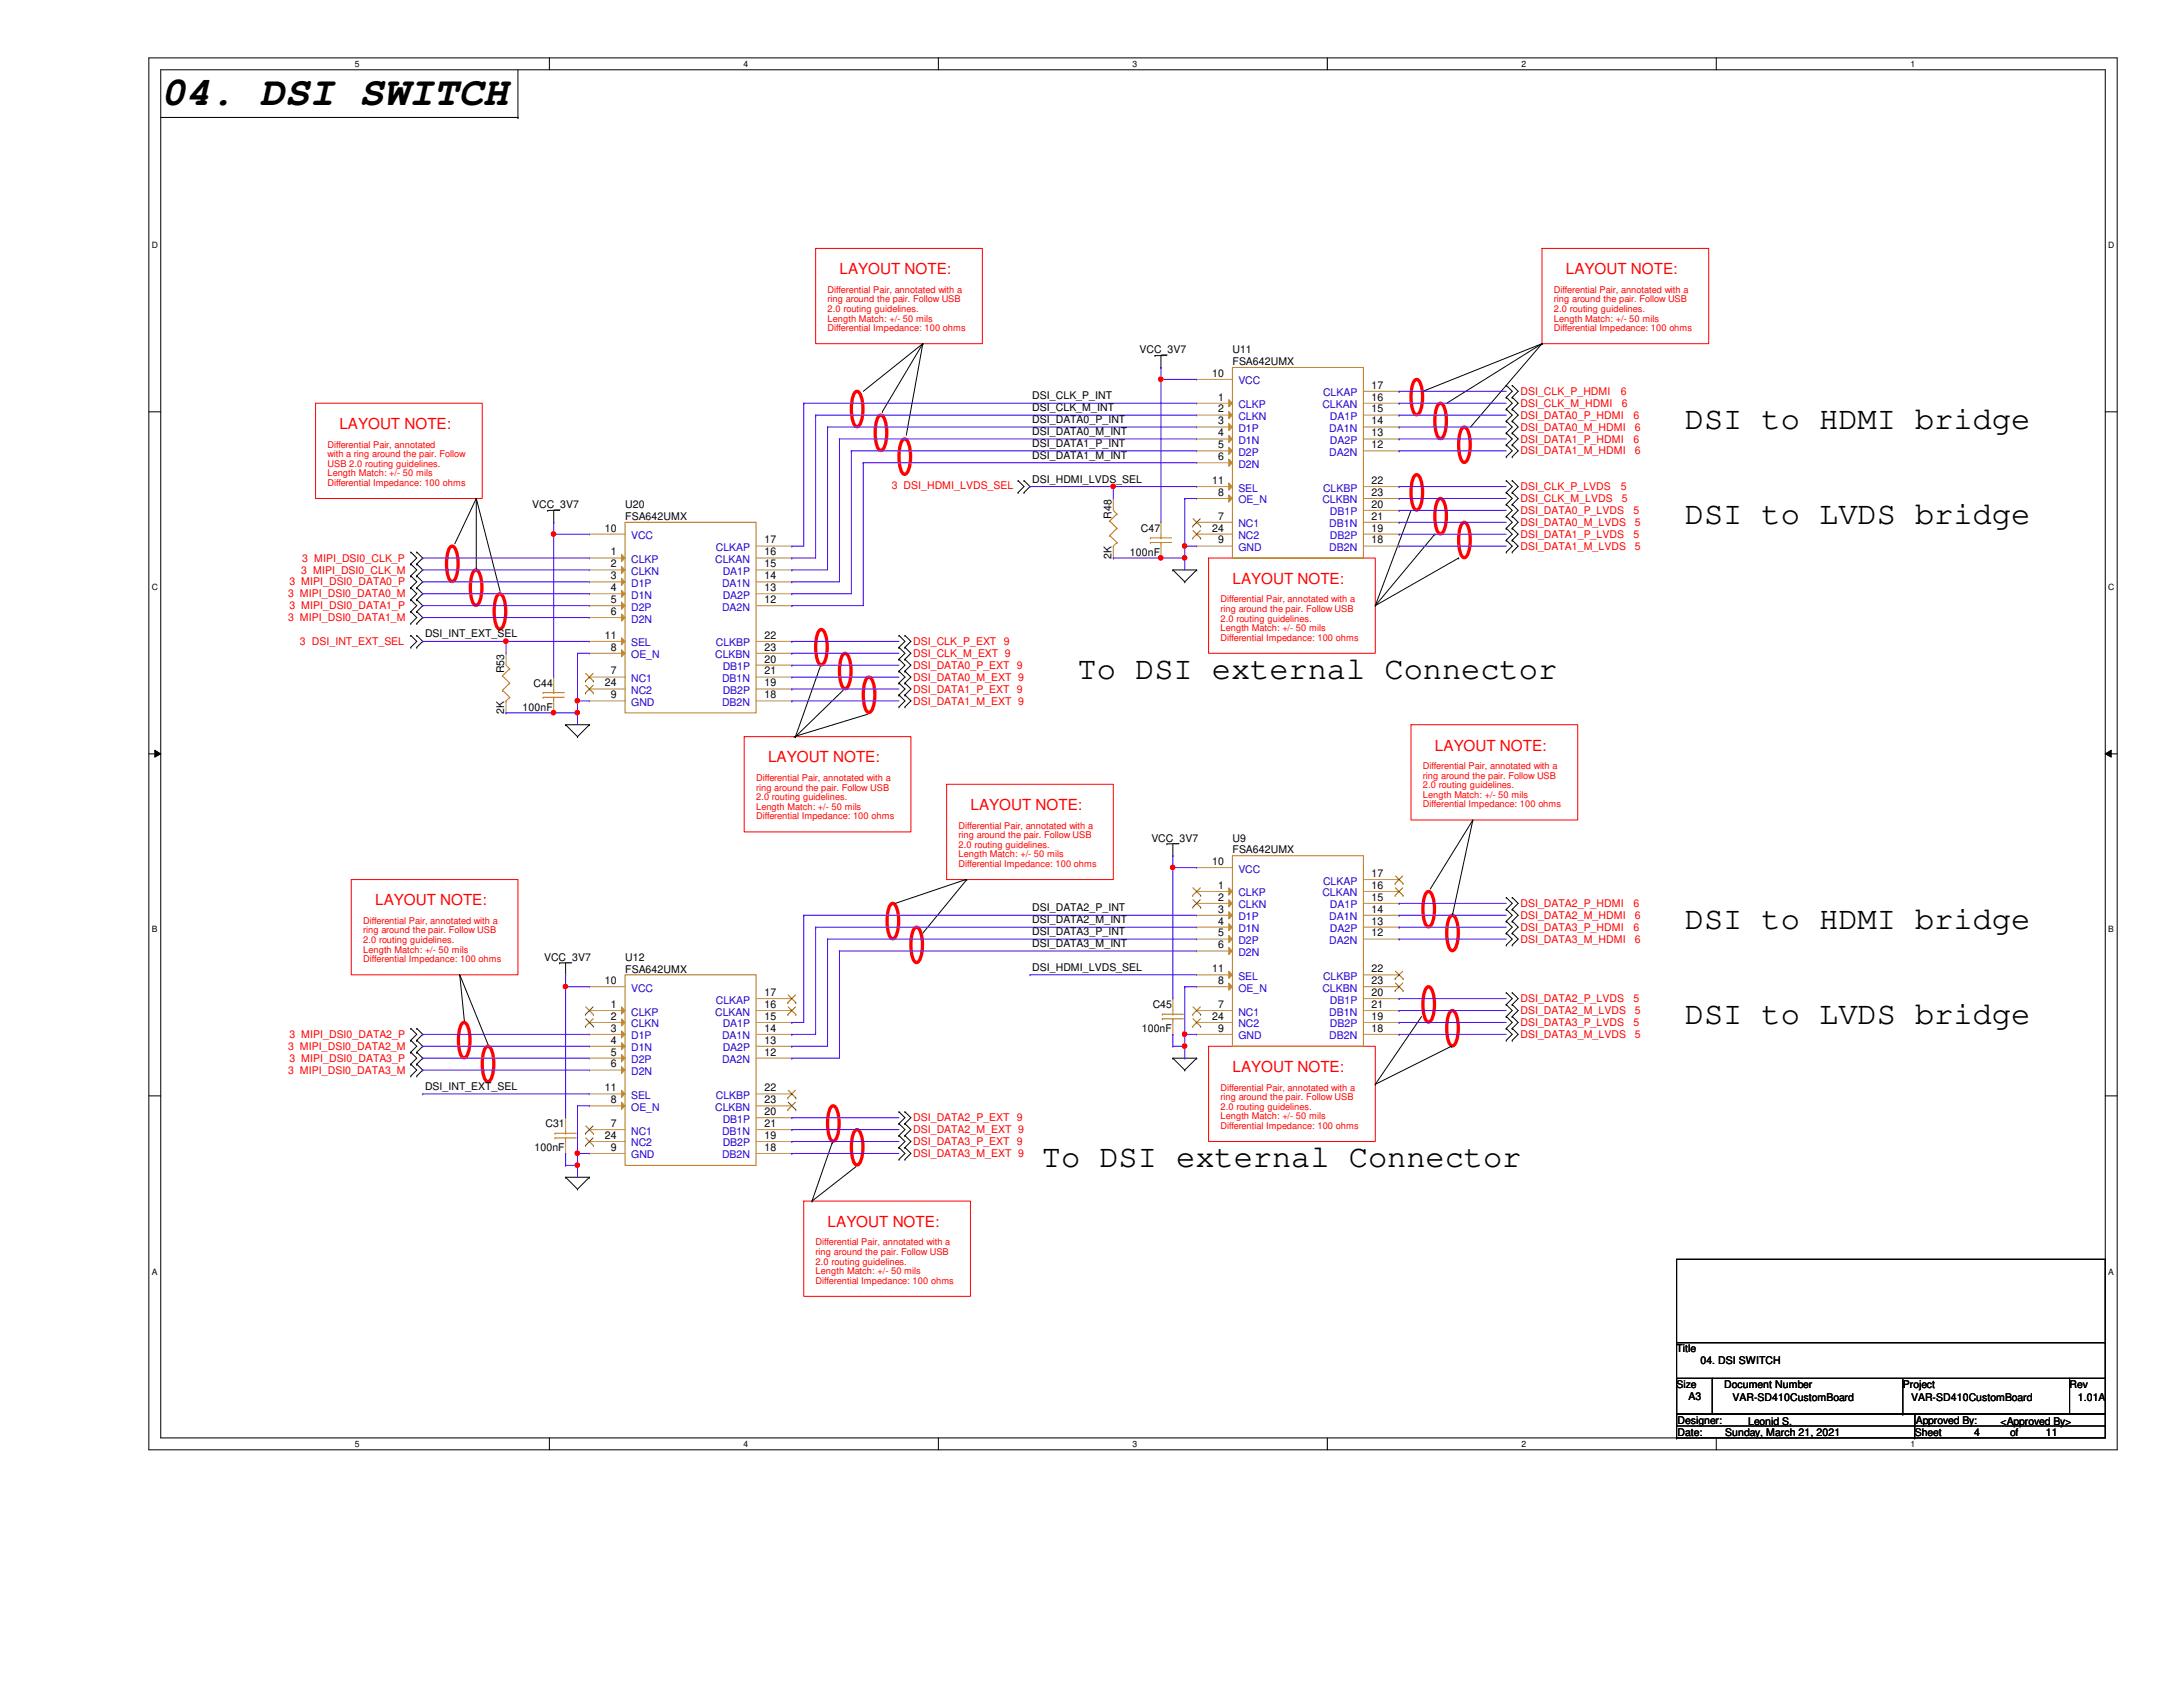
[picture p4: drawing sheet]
<svg xmlns="http://www.w3.org/2000/svg" width="279mm" height="216mm" viewBox="0 0 279 216" stroke-linecap="round" stroke-linejoin="round" font-family="sans-serif">
<defs><g id="words">
<text font-size="5.3" x="20.6" y="13.5">04. DSI SWITCH</text>
<g font-size="4.1">
<text x="215.6" y="54.9">DSI to HDMI bridge</text>
<text x="215.6" y="67.1">DSI to LVDS bridge</text>
<text x="137.9" y="86.9">To DSI external Connector</text>
<text x="215.6" y="118.9">DSI to HDMI bridge</text>
<text x="215.6" y="131.1">DSI to LVDS bridge</text>
<text x="133.3" y="149.4">To DSI external Connector</text>
</g>
<g font-size="1.9" fill="#f00">
<text x="107.4" y="35.1">LAYOUT NOTE:</text>
<text x="200.4" y="35.1">LAYOUT NOTE:</text>
<text x="43.4" y="54.9">LAYOUT NOTE:</text>
<text x="157.7" y="74.7">LAYOUT NOTE:</text>
<text x="98.3" y="97.6">LAYOUT NOTE:</text>
<text x="183.6" y="96.1">LAYOUT NOTE:</text>
<text x="124.2" y="103.7">LAYOUT NOTE:</text>
<text x="48" y="115.9">LAYOUT NOTE:</text>
<text x="157.7" y="137.2">LAYOUT NOTE:</text>
<text x="105.9" y="157">LAYOUT NOTE:</text>
</g>
<g font-size="1.4">
<text x="145.8" y="45.2">VCC_3V7</text>
<text x="157.7" y="45.2">U11</text>
<text x="157.7" y="46.7">FSA642UMX</text>
<text x="132.1" y="51.1">DSI_CLK_P_INT</text>
<text x="132.1" y="52.6">DSI_CLK_M_INT</text>
<text x="155.2" y="48.2">10</text>
<text x="155.9" y="52.8">2</text>
<text x="155.9" y="51.3">1</text>
<text x="175.6" y="49.7">17</text>
<text x="175.6" y="52.8">15</text>
<text x="175.6" y="51.3">16</text>
<text x="132.1" y="54.1">DSI_DATA0_P_INT</text>
<text x="132.1" y="55.7">DSI_DATA0_M_INT</text>
<text x="132.1" y="57.2">DSI_DATA1_P_INT</text>
<text x="132.1" y="58.7">DSI_DATA1_M_INT</text>
<text x="155.9" y="55.8">4</text>
<text x="155.9" y="54.3">3</text>
<text x="155.9" y="58.9">6</text>
<text x="155.9" y="57.4">5</text>
<text x="175.6" y="57.4">12</text>
<text x="175.6" y="55.8">13</text>
<text x="175.6" y="54.3">14</text>
<text x="68.1" y="65">VCC_3V7</text>
<text x="80" y="65">U20</text>
<text x="132.1" y="61.8">DSI_HDMI_LVDS_SEL</text>
<text x="155.2" y="61.9">11</text>
<text x="155.9" y="63.5">8</text>
<text x="175.6" y="63.5">23</text>
<text x="175.6" y="61.9">22</text>
<text x="175.6" y="65">20</text>
<text x="77.4" y="68">10</text>
<text x="78.2" y="71.1">1</text>
<text x="80" y="66.5">FSA642UMX</text>
<text x="97.8" y="69.6">17</text>
<text x="97.8" y="71.1">16</text>
<text x="142.2" y="71.6" transform="rotate(-90 142.2 71.6)">2K</text>
<text x="142.2" y="66.4" transform="rotate(-90 142.2 66.4)">R48</text>
<text x="144.6" y="71.1">100nF</text>
<text x="146" y="68.1">C47</text>
<text x="155.2" y="68">24</text>
<text x="155.9" y="66.5">7</text>
<text x="155.9" y="69.6">9</text>
<text x="175.6" y="66.5">21</text>
<text x="175.6" y="69.6">18</text>
<text x="175.6" y="68">19</text>
<text x="78.2" y="75.6">4</text>
<text x="78.2" y="72.6">2</text>
<text x="78.2" y="74.1">3</text>
<text x="78.2" y="77.2">5</text>
<text x="97.8" y="77.2">12</text>
<text x="97.8" y="75.6">13</text>
<text x="97.8" y="72.6">15</text>
<text x="97.8" y="74.1">14</text>
<text x="54.4" y="81.6">DSI_INT_EXT_SEL</text>
<text x="77.4" y="81.7">11</text>
<text x="78.2" y="78.7">6</text>
<text x="78.2" y="83.3">8</text>
<text x="97.8" y="83.3">23</text>
<text x="97.8" y="81.7">22</text>
<text x="64.5" y="86.2" transform="rotate(-90 64.5 86.2)">R53</text>
<text x="68.3" y="87.9">C44</text>
<text x="77.4" y="87.8">24</text>
<text x="78.2" y="86.3">7</text>
<text x="78.2" y="89.4">9</text>
<text x="97.8" y="86.3">21</text>
<text x="97.8" y="84.8">20</text>
<text x="97.8" y="89.4">18</text>
<text x="97.8" y="87.8">19</text>
<text x="64.5" y="91.4" transform="rotate(-90 64.5 91.4)">2K</text>
<text x="66.9" y="90.9">100nF</text>
<text x="147.4" y="107.7">VCC_3V7</text>
<text x="157.7" y="107.7">U9</text>
<text x="155.2" y="110.7">10</text>
<text x="155.9" y="113.7">1</text>
<text x="157.7" y="109.2">FSA642UMX</text>
<text x="175.6" y="112.2">17</text>
<text x="175.6" y="113.7">16</text>
<text x="132.1" y="116.6">DSI_DATA2_P_INT</text>
<text x="132.1" y="118.2">DSI_DATA2_M_INT</text>
<text x="132.1" y="119.7">DSI_DATA3_P_INT</text>
<text x="155.9" y="118.3">4</text>
<text x="155.9" y="115.3">2</text>
<text x="155.9" y="116.8">3</text>
<text x="155.9" y="119.8">5</text>
<text x="175.6" y="119.8">12</text>
<text x="175.6" y="118.3">13</text>
<text x="175.6" y="115.3">15</text>
<text x="175.6" y="116.8">14</text>
<text x="69.6" y="122.9">VCC_3V7</text>
<text x="77.4" y="125.9">10</text>
<text x="80" y="122.9">U12</text>
<text x="80" y="124.5">FSA642UMX</text>
<text x="132.1" y="121.2">DSI_DATA3_M_INT</text>
<text x="132.1" y="124.2">DSI_HDMI_LVDS_SEL</text>
<text x="155.2" y="124.4">11</text>
<text x="155.9" y="121.4">6</text>
<text x="155.9" y="125.9">8</text>
<text x="175.6" y="125.9">23</text>
<text x="175.6" y="124.4">22</text>
<text x="78.2" y="130.5">2</text>
<text x="78.2" y="129">1</text>
<text x="97.8" y="127.5">17</text>
<text x="97.8" y="130.5">15</text>
<text x="97.8" y="129">16</text>
<text x="147.5" y="129">C45</text>
<text x="155.2" y="130.5">24</text>
<text x="155.9" y="129">7</text>
<text x="175.6" y="129">21</text>
<text x="175.6" y="127.5">20</text>
<text x="175.6" y="130.5">19</text>
<text x="78.2" y="133.6">4</text>
<text x="78.2" y="132">3</text>
<text x="78.2" y="136.6">6</text>
<text x="78.2" y="135.1">5</text>
<text x="97.8" y="135.1">12</text>
<text x="97.8" y="133.6">13</text>
<text x="97.8" y="132">14</text>
<text x="146.1" y="132.1">100nF</text>
<text x="155.9" y="132">9</text>
<text x="175.6" y="132">18</text>
<text x="54.4" y="139.5">DSI_INT_EXT_SEL</text>
<text x="77.4" y="139.7">11</text>
<text x="78.2" y="141.2">8</text>
<text x="97.8" y="141.2">23</text>
<text x="97.8" y="139.7">22</text>
<text x="97.8" y="142.7">20</text>
<text x="68.4" y="147.3">100nF</text>
<text x="69.8" y="144.3">C31</text>
<text x="77.4" y="145.8">24</text>
<text x="78.2" y="144.2">7</text>
<text x="78.2" y="147.3">9</text>
<text x="97.8" y="144.2">21</text>
<text x="97.8" y="147.3">18</text>
<text x="97.8" y="145.8">19</text>
<text x="214.6" y="173.1">Title</text>
<text x="214.6" y="177.6">Size</text>
<text x="216.1" y="179.2">A3</text>
<text x="217.6" y="174.6">04. DSI SWITCH</text>
<text x="220.7" y="177.6">Document Number</text>
<text x="221.7" y="179.3">VAR-SD410CustomBoard</text>
<text x="243.5" y="177.6">Project</text>
<text x="244.6" y="179.3">VAR-SD410CustomBoard</text>
<text x="264.9" y="177.6">Rev</text>
<text x="265.9" y="179.3">1.01A</text>
<text x="214.7" y="183.7">Date:</text>
<text x="214.7" y="182.2">Designer:</text>
<text x="220.8" y="183.7">Sunday, March 21, 2021</text>
<text x="223.7" y="182.4">Leonid S.</text>
<text x="245.1" y="183.7">Sheet</text>
<text x="245.2" y="182.2">Approved By:</text>
<text x="252.7" y="183.7">4</text>
<text x="256" y="182.4">&lt;Approved By&gt;</text>
<text x="257.3" y="183.7">of</text>
<text x="261.8" y="183.7">11</text>
</g>
<g font-size="1.4" fill="#00c">
<text x="158.5" y="53.8">CLKN</text>
<text x="158.5" y="52.2">CLKP</text>
<text x="158.5" y="49.2">VCC</text>
<text x="169.2" y="52.2">CLKAN</text>
<text x="169.3" y="50.7">CLKAP</text>
<text x="170.2" y="53.8">DA1P</text>
<text x="158.5" y="56.8">D1N</text>
<text x="158.5" y="55.3">D1P</text>
<text x="158.5" y="59.9">D2N</text>
<text x="158.5" y="58.3">D2P</text>
<text x="170.1" y="58.3">DA2N</text>
<text x="170.1" y="55.3">DA1N</text>
<text x="170.2" y="56.8">DA2P</text>
<text x="158.5" y="64.4">OE_N</text>
<text x="158.5" y="62.9">SEL</text>
<text x="169.2" y="64.4">CLKBN</text>
<text x="169.3" y="62.9">CLKBP</text>
<text x="170.2" y="66">DB1P</text>
<text x="80.8" y="69">VCC</text>
<text x="91.6" y="70.5">CLKAP</text>
<text x="158.5" y="67.5">NC1</text>
<text x="158.5" y="70.5">GND</text>
<text x="158.5" y="69">NC2</text>
<text x="170.1" y="67.5">DB1N</text>
<text x="170.1" y="70.5">DB2N</text>
<text x="170.2" y="69">DB2P</text>
<text x="80.8" y="76.6">D1N</text>
<text x="80.8" y="73.6">CLKN</text>
<text x="80.8" y="72.1">CLKP</text>
<text x="80.8" y="75.1">D1P</text>
<text x="91.5" y="72.1">CLKAN</text>
<text x="92.4" y="75.1">DA1N</text>
<text x="92.5" y="76.6">DA2P</text>
<text x="92.5" y="73.6">DA1P</text>
<text x="80.8" y="79.7">D2N</text>
<text x="80.8" y="78.1">D2P</text>
<text x="80.8" y="82.7">SEL</text>
<text x="91.6" y="82.7">CLKBP</text>
<text x="92.4" y="78.1">DA2N</text>
<text x="80.8" y="87.3">NC1</text>
<text x="80.8" y="88.8">NC2</text>
<text x="80.8" y="84.2">OE_N</text>
<text x="91.5" y="84.2">CLKBN</text>
<text x="92.4" y="87.3">DB1N</text>
<text x="92.5" y="85.8">DB1P</text>
<text x="92.5" y="88.8">DB2P</text>
<text x="80.8" y="90.3">GND</text>
<text x="92.4" y="90.3">DB2N</text>
<text x="158.5" y="111.7">VCC</text>
<text x="169.3" y="113.2">CLKAP</text>
<text x="158.5" y="119.3">D1N</text>
<text x="158.5" y="116.2">CLKN</text>
<text x="158.5" y="114.7">CLKP</text>
<text x="158.5" y="117.8">D1P</text>
<text x="169.2" y="114.7">CLKAN</text>
<text x="170.1" y="117.8">DA1N</text>
<text x="170.2" y="119.3">DA2P</text>
<text x="170.2" y="116.2">DA1P</text>
<text x="158.5" y="122.3">D2N</text>
<text x="158.5" y="120.8">D2P</text>
<text x="158.5" y="125.4">SEL</text>
<text x="169.3" y="125.4">CLKBP</text>
<text x="170.1" y="120.8">DA2N</text>
<text x="80.8" y="131.5">CLKN</text>
<text x="80.8" y="130">CLKP</text>
<text x="80.8" y="126.9">VCC</text>
<text x="91.5" y="130">CLKAN</text>
<text x="91.6" y="128.4">CLKAP</text>
<text x="92.5" y="131.5">DA1P</text>
<text x="158.5" y="130">NC1</text>
<text x="158.5" y="131.5">NC2</text>
<text x="158.5" y="126.9">OE_N</text>
<text x="169.2" y="126.9">CLKBN</text>
<text x="170.1" y="130">DB1N</text>
<text x="170.2" y="128.4">DB1P</text>
<text x="170.2" y="131.5">DB2P</text>
<text x="80.8" y="134.5">D1N</text>
<text x="80.8" y="133">D1P</text>
<text x="80.8" y="137.6">D2N</text>
<text x="80.8" y="136.1">D2P</text>
<text x="92.4" y="136.1">DA2N</text>
<text x="92.4" y="133">DA1N</text>
<text x="92.5" y="134.5">DA2P</text>
<text x="158.5" y="133">GND</text>
<text x="170.1" y="133">DB2N</text>
<text x="80.8" y="142.2">OE_N</text>
<text x="80.8" y="140.6">SEL</text>
<text x="91.5" y="142.2">CLKBN</text>
<text x="91.6" y="140.6">CLKBP</text>
<text x="92.5" y="143.7">DB1P</text>
<text x="80.8" y="145.2">NC1</text>
<text x="80.8" y="148.3">GND</text>
<text x="80.8" y="146.7">NC2</text>
<text x="92.4" y="145.2">DB1N</text>
<text x="92.4" y="148.3">DB2N</text>
<text x="92.5" y="146.7">DB2P</text>
</g>
<g font-size="1.4" fill="#f00">
<text x="194.6" y="52.1">DSI_CLK_M_HDMI</text>
<text x="194.6" y="50.5">DSI_CLK_P_HDMI</text>
<text x="194.6" y="53.6">DSI_DATA0_P_HDMI</text>
<text x="207.4" y="50.5">6</text>
<text x="207.6" y="52.1">6</text>
<text x="209.1" y="53.6">6</text>
<text x="194.6" y="58.2">DSI_DATA1_M_HDMI</text>
<text x="194.6" y="56.6">DSI_DATA1_P_HDMI</text>
<text x="194.6" y="55.1">DSI_DATA0_M_HDMI</text>
<text x="209.1" y="56.6">6</text>
<text x="209.3" y="58.2">6</text>
<text x="209.3" y="55.1">6</text>
<text x="114.1" y="62.6">3 DSI_HDMI_LVDS_SEL</text>
<text x="194.6" y="62.7">DSI_CLK_P_LVDS</text>
<text x="194.6" y="65.8">DSI_DATA0_P_LVDS</text>
<text x="194.6" y="64.3">DSI_CLK_M_LVDS</text>
<text x="207.4" y="62.7">5</text>
<text x="207.6" y="64.3">5</text>
<text x="209.1" y="65.8">5</text>
<text x="38.7" y="71.9">3 MIPI_DSI0_CLK_P</text>
<text x="194.6" y="70.4">DSI_DATA1_M_LVDS</text>
<text x="194.6" y="68.8">DSI_DATA1_P_LVDS</text>
<text x="194.6" y="67.3">DSI_DATA0_M_LVDS</text>
<text x="209.1" y="68.8">5</text>
<text x="209.3" y="70.4">5</text>
<text x="209.3" y="67.3">5</text>
<text x="36.9" y="76.5">3 MIPI_DSI0_DATA0_M</text>
<text x="37" y="74.9">3 MIPI_DSI0_DATA0_P</text>
<text x="37" y="78">3 MIPI_DSI0_DATA1_P</text>
<text x="38.6" y="73.4">3 MIPI_DSI0_CLK_M</text>
<text x="36.9" y="79.5">3 MIPI_DSI0_DATA1_M</text>
<text x="38.4" y="82.5">3 DSI_INT_EXT_SEL</text>
<text x="116.9" y="82.5">DSI_CLK_P_EXT</text>
<text x="128.5" y="82.5">9</text>
<text x="116.9" y="85.6">DSI_DATA0_P_EXT 9</text>
<text x="116.9" y="84.1">DSI_CLK_M_EXT 9</text>
<text x="116.9" y="88.6">DSI_DATA1_P_EXT 9</text>
<text x="116.9" y="87.1">DSI_DATA0_M_EXT 9</text>
<text x="116.9" y="90.2">DSI_DATA1_M_EXT 9</text>
<text x="194.6" y="119.1">DSI_DATA3_P_HDMI</text>
<text x="194.6" y="116.1">DSI_DATA2_P_HDMI</text>
<text x="194.6" y="117.6">DSI_DATA2_M_HDMI</text>
<text x="209.1" y="119.1">6</text>
<text x="209.1" y="116.1">6</text>
<text x="209.3" y="117.6">6</text>
<text x="194.6" y="120.6">DSI_DATA3_M_HDMI</text>
<text x="209.3" y="120.6">6</text>
<text x="194.6" y="128.3">DSI_DATA2_P_LVDS</text>
<text x="194.6" y="129.8">DSI_DATA2_M_LVDS</text>
<text x="194.6" y="131.3">DSI_DATA3_P_LVDS</text>
<text x="209.1" y="128.3">5</text>
<text x="209.1" y="131.3">5</text>
<text x="209.3" y="129.8">5</text>
<text x="36.9" y="137.4">3 MIPI_DSI0_DATA3_M</text>
<text x="36.9" y="134.4">3 MIPI_DSI0_DATA2_M</text>
<text x="37" y="135.9">3 MIPI_DSI0_DATA3_P</text>
<text x="37" y="132.8">3 MIPI_DSI0_DATA2_P</text>
<text x="194.6" y="132.8">DSI_DATA3_M_LVDS</text>
<text x="209.3" y="132.8">5</text>
<text x="116.9" y="143.5">DSI_DATA2_P_EXT 9</text>
<text x="116.9" y="145">DSI_DATA2_M_EXT 9</text>
<text x="116.9" y="148.1">DSI_DATA3_M_EXT 9</text>
<text x="116.9" y="146.6">DSI_DATA3_P_EXT 9</text>
</g>
<g font-size="1.2" fill="#f00">
<text x="105.9" y="37.5">Differential Pair, annotated with a</text>
<text x="105.9" y="38.7">ring around the pair. Follow USB</text>
<text x="105.9" y="39.9">2.0 routing guidelines.</text>
<text x="105.9" y="41.1">Length Match: +/- 50 mils</text>
<text x="198.9" y="37.5">Differential Pair, annotated with a</text>
<text x="198.9" y="38.7">ring around the pair. Follow USB</text>
<text x="198.9" y="39.9">2.0 routing guidelines.</text>
<text x="198.9" y="41.1">Length Match: +/- 50 mils</text>
<text x="105.9" y="42.4">Differential Impedance: 100 ohms</text>
<text x="198.9" y="42.4">Differential Impedance: 100 ohms</text>
<text x="41.9" y="57.3">Differential Pair, annotated</text>
<text x="41.9" y="58.5">with a ring around the pair. Follow</text>
<text x="41.9" y="59.7">USB 2.0 routing guidelines.</text>
<text x="41.9" y="61">Length Match: +/- 50 mils</text>
<text x="41.9" y="62.2">Differential Impedance: 100 ohms</text>
<text x="156.2" y="77.1">Differential Pair, annotated with a</text>
<text x="156.2" y="78.3">ring around the pair. Follow USB</text>
<text x="156.2" y="79.5">2.0 routing guidelines.</text>
<text x="156.2" y="80.8">Length Match: +/- 50 mils</text>
<text x="156.2" y="82">Differential Impedance: 100 ohms</text>
<text x="96.8" y="99.9">Differential Pair, annotated with a</text>
<text x="96.8" y="101.2">ring around the pair. Follow USB</text>
<text x="182.1" y="98.4">Differential Pair, annotated with a</text>
<text x="182.1" y="99.7">ring around the pair. Follow USB</text>
<text x="182.1" y="100.9">2.0 routing guidelines.</text>
<text x="96.8" y="102.4">2.0 routing guidelines.</text>
<text x="96.8" y="103.6">Length Match: +/- 50 mils</text>
<text x="96.8" y="104.9">Differential Impedance: 100 ohms</text>
<text x="122.7" y="106">Differential Pair, annotated with a</text>
<text x="122.7" y="107.3">ring around the pair. Follow USB</text>
<text x="182.1" y="102.1">Length Match: +/- 50 mils</text>
<text x="182.1" y="103.3">Differential Impedance: 100 ohms</text>
<text x="122.7" y="108.5">2.0 routing guidelines.</text>
<text x="122.7" y="109.7">Length Match: +/- 50 mils</text>
<text x="122.7" y="111">Differential Impedance: 100 ohms</text>
<text x="46.5" y="118.2">Differential Pair, annotated with a</text>
<text x="46.5" y="119.5">ring around the pair. Follow USB</text>
<text x="46.5" y="120.7">2.0 routing guidelines.</text>
<text x="46.5" y="121.9">Length Match: +/- 50 mils</text>
<text x="46.5" y="123.1">Differential Impedance: 100 ohms</text>
<text x="156.2" y="139.6">Differential Pair, annotated with a</text>
<text x="156.2" y="140.8">ring around the pair. Follow USB</text>
<text x="156.2" y="142">2.0 routing guidelines.</text>
<text x="156.2" y="143.3">Length Match: +/- 50 mils</text>
<text x="156.2" y="144.5">Differential Impedance: 100 ohms</text>
<text x="104.4" y="159.4">Differential Pair, annotated with a</text>
<text x="104.4" y="160.6">ring around the pair. Follow USB</text>
<text x="104.4" y="161.8">2.0 routing guidelines.</text>
<text x="104.4" y="163.1">Length Match: +/- 50 mils</text>
<text x="104.4" y="164.3">Differential Impedance: 100 ohms</text>
</g>
<g font-size="1.1">
<text x="45.4" y="8.6">5</text>
<text x="95.2" y="8.6">4</text>
<text x="144.9" y="8.6">3</text>
<text x="194.7" y="8.6">2</text>
<text x="244.5" y="8.6">1</text>
<text x="19.4" y="31.8">D</text>
<text x="269.8" y="31.8">D</text>
<text x="19.4" y="75.6">C</text>
<text x="269.8" y="75.6">C</text>
<text x="19.4" y="119.3">B</text>
<text x="269.8" y="119.3">B</text>
<text x="19.4" y="163.1">A</text>
<text x="269.8" y="163.1">A</text>
<text x="45.4" y="185.2">5</text>
<text x="95.2" y="185.2">4</text>
<text x="144.9" y="185.2">3</text>
<text x="194.7" y="185.2">2</text>
<text x="244.5" y="185.2">1</text>
</g>
</g></defs>
<path d="M19.1 7.4h251.9v178.1h-251.9zM20.6 8.9h248.9v175.1h-248.9z" fill="none" stroke="#000" stroke-width=".13"/>
<g fill="#fff">
<path d="M45.4 7.6h.6v1.2h-.6z"/>
<path d="M45.4 184.2h.6v1.2h-.6z"/>
</g>
<path d="M70.3 7.4v1.5M70.3 184v1.5" fill="none" stroke="#000" stroke-width=".13"/>
<g fill="#fff">
<path d="M95.2 7.6h.6v1.2h-.6z"/>
<path d="M95.2 184.2h.6v1.2h-.6z"/>
</g>
<path d="M120.1 7.4v1.5M120.1 184v1.5" fill="none" stroke="#000" stroke-width=".13"/>
<g fill="#fff">
<path d="M144.9 7.6h.6v1.2h-.6z"/>
<path d="M144.9 184.2h.6v1.2h-.6z"/>
</g>
<path d="M169.9 7.4v1.5M169.9 184v1.5" fill="none" stroke="#000" stroke-width=".13"/>
<g fill="#fff">
<path d="M194.7 7.6h.6v1.2h-.6z"/>
<path d="M194.7 184.2h.6v1.2h-.6z"/>
</g>
<path d="M219.7 7.4v1.5M219.7 184v1.5" fill="none" stroke="#000" stroke-width=".13"/>
<g fill="#fff">
<path d="M244.5 7.6h.6v1.2h-.6z"/>
<path d="M244.5 184.2h.6v1.2h-.6z"/>
<path d="M19.4 30.8h.8v1.2h-.8z"/>
<path d="M269.8 30.8h.8v1.2h-.8z"/>
<path d="M19.4 74.6h.8v1.2h-.8z"/>
<path d="M269.8 74.6h.8v1.2h-.8z"/>
</g>
<path d="M19.1 52.7h1.5M269.5 52.7h1.5" fill="none" stroke="#000" stroke-width=".13"/>
<g fill="#fff">
<path d="M19.4 118.4h.8v1.1h-.8z"/>
<path d="M269.8 118.4h.8v1.1h-.8z"/>
</g>
<path d="M19.1 96.5h1.5M19.8 96l.8 .5-.8 .4zM269.5 96.5l.7-.5v.9zM269.5 96.5h1.5" fill="none" stroke="#000" stroke-width=".13"/>
<path d="M19.8 96l.8 .5-.8 .4zM269.5 96.5l.7-.5v.9z" fill="#000"/>
<g fill="#fff">
<path d="M19.4 162.1h.8v1.2h-.8z"/>
<path d="M269.8 162.1h.8v1.2h-.8z"/>
</g>
<g fill="none" stroke="#000" stroke-width=".13">
<path d="M20.6 15h45.7M66.3 15h.1M66.3 8.9v6.1M112.9 52.7h.1M118.1 44h.1M118.1 44l-7.6 6.1M118.1 44l-5.2 8.7M118.1 44l-2.1 11.7M147.8 45.5h.1M147.8 45.5h1.6M148.6 47h.1M148.6 45.5v1.5"/>
<path d="M192.8 50.8h.1M192.8 52.4h.1M192.8 56.9h.1M192.8 58.5h.1M192.8 55.4h.1M192.8 53.9h.1M192.8 49.3h.1M192.8 50.8l.7 .8-.7 .8M192.8 56.9l.7 .8-.7 .8M192.8 55.4l.7 .8-.7 .7M192.8 53.9l.7 .8-.7 .7M192.8 49.3l.7 .8-.7 .7"/>
<path d="M192.8 52.4l.7 .7-.7 .8M193.5 52.4h.1M193.5 50.8h.1M193.5 58.5h.1M193.5 56.9h.1M193.5 55.4h.1M193.5 53.9h.1M193.5 49.3h.1M193.5 50.8l.8 .8-.8 .8M193.5 56.9l.8 .8-.8 .8M193.5 55.4l.8 .8-.8 .7M193.5 53.9l.8 .8-.8 .7"/>
<path d="M193.5 49.3l.8 .8-.8 .7M193.5 52.4l.8 .7-.8 .8M197.4 44h.1M197.4 44l-9.2 10.7M197.4 44l-12.2 7.6M197.4 44l-15.3 6.1M52.6 76.7h.1M52.6 75.2h.1M52.6 73.7h.1M52.6 72.2h.1M52.6 70.7h.1M52.6 79.8h.1"/>
<path d="M52.6 78.3h.1M52.6 75.2l.7 .8-.7 .7M52.6 73.7l.7 .8-.7 .7M52.6 72.2l.7 .7-.7 .8M52.6 70.7l.7 .7-.7 .8M52.6 78.3l.7 .7-.7 .8M52.6 76.7l.7 .8-.7 .8M53.3 75.2h.1M53.3 76.7h.1M53.3 73.7h.1M53.3 72.2h.1M53.3 70.7h.1"/>
<path d="M53.3 78.3h.1M53.3 79.8h.1M53.3 75.2l.8 .8-.8 .7M53.3 73.7l.8 .8-.8 .7M53.3 72.2l.8 .7-.8 .8M53.3 70.7l.8 .7-.8 .8M53.3 78.3l.8 .7-.8 .8M53.3 76.7l.8 .8-.8 .8M61 63.8h.1M61 72.6h.1M61 63.8l-2.8 5.8M61 63.8v8.8"/>
<path d="M61 63.8l3 11.9M70.1 65.3h.1M70.1 65.3h1.5M70.9 66.8h.1M70.9 65.3v1.5M130.3 63h.1M130.3 61.5h.1M130.3 61.5l.8 .8-.8 .7M131.1 61.5h.1M131.1 63h.1M131.1 61.5l.7 .8-.7 .7M150.1 72.9h.1"/>
<path d="M150.1 72.9h3.1M150.1 72.9l1.5 1.6M151.6 74.5h.1M153.2 72.9h.1M153.2 72.9l-1.6 1.6M176 77.5h.1M180.6 65.3l-4.6 12.2M183.6 68.4h.1M183.6 68.4l-7.6 9.1M186.7 71.4h.1M186.7 71.4l-10.7 6.1M192.8 61.5h.1"/>
<path d="M192.8 63h.1M192.8 69.1h.1M192.8 70.7h.1M192.8 67.6h.1M192.8 66.1h.1M192.8 64.6h.1M192.8 64.6l.7 .7-.7 .8M192.8 69.1l.7 .8-.7 .8M192.8 61.5l.7 .8-.7 .7M192.8 67.6l.7 .8-.7 .7M192.8 66.1l.7 .7-.7 .8M192.8 63l.7 .8-.7 .8"/>
<path d="M193.5 63h.1M193.5 61.5h.1M193.5 70.7h.1M193.5 69.1h.1M193.5 67.6h.1M193.5 66.1h.1M193.5 64.6h.1M193.5 67.6l.8 .8-.8 .7M193.5 61.5l.8 .8-.8 .7M193.5 69.1l.8 .8-.8 .8M193.5 66.1l.8 .7-.8 .8M193.5 64.6l.8 .7-.8 .8"/>
<path d="M193.5 63l.8 .8-.8 .8M52.6 82.8h.1M52.6 81.3h.1M52.6 81.3l.7 .8-.7 .7M53.3 81.3h.1M53.3 82.8h.1M53.3 81.3l.8 .8-.8 .7M72.4 92.8h.1M72.4 92.8h3M72.4 92.8l1.5 1.5M73.9 94.3h.1M75.4 92.8h.1"/>
<path d="M75.4 92.8l-1.5 1.5M101.6 94.3h.1M101.8 94.3h.1M105 85.3l-3.2 9M107.9 88.3l-6.1 6M111.1 91.4l-9.5 2.9M115.1 84.4h.1M115.1 85.9h.1M115.1 82.8h.1M115.1 81.3h.1M115.1 88.9h.1M115.1 90.5h.1"/>
<path d="M115.1 87.4h.1M115.1 84.4l.7 .7-.7 .8M115.1 82.8l.7 .8-.7 .8M115.1 81.3l.7 .8-.7 .7M115.1 88.9l.7 .8-.7 .8M115.1 87.4l.7 .8-.7 .7M115.1 85.9l.7 .8-.7 .7M115.8 85.9h.1M115.8 84.4h.1M115.8 82.8h.1M115.8 81.3h.1M115.8 90.5h.1"/>
<path d="M115.8 88.9h.1M115.8 87.4h.1M115.8 84.4l.8 .7-.8 .8M115.8 82.8l.8 .8-.8 .8M115.8 81.3l.8 .8-.8 .7M115.8 88.9l.8 .8-.8 .8M115.8 87.4l.8 .8-.8 .7M115.8 85.9l.8 .8-.8 .7M123.6 112.6h.1M123.6 112.6l-9 3M123.7 112.6h.1M123.7 112.6l-5.6 6.8"/>
<path d="M149.4 108h.1M149.4 108h1.5M150.1 109.5h.1M150.1 108v1.5M185.9 117h.1M188.5 104.9h.1M188.5 104.9l-5.5 8.9M188.5 104.9l-2.6 12.1M192.8 119.4h.1M192.8 117.9h.1M192.8 114.8h.1M192.8 116.4h.1"/>
<path d="M192.8 119.4l.7 .8-.7 .7M192.8 117.9l.7 .8-.7 .7M192.8 114.8l.7 .8-.7 .8M192.8 116.4l.7 .7-.7 .8M193.5 119.4h.1M193.5 117.9h.1M193.5 116.4h.1M193.5 114.8h.1M193.5 119.4l.8 .8-.8 .7M193.5 117.9l.8 .8-.8 .7M193.5 114.8l.8 .8-.8 .8M193.5 116.4l.8 .7-.8 .8"/>
<path d="M52.6 137.7h.1M52.6 136.2h.1M52.6 134.7h.1M52.6 133.1h.1M52.6 131.6h.1M52.6 136.2l.7 .7-.7 .8M52.6 134.7l.7 .7-.7 .8M52.6 133.1l.7 .8-.7 .8M52.6 131.6l.7 .8-.7 .7M53.3 136.2h.1M53.3 137.7h.1M53.3 134.7h.1"/>
<path d="M53.3 133.1h.1M53.3 131.6h.1M53.3 136.2l.8 .7-.8 .8M53.3 134.7l.8 .7-.8 .8M53.3 133.1l.8 .8-.8 .8M53.3 131.6l.8 .8-.8 .7M58.8 124.8h.1M58.8 124.8l.6 5.9M58.8 124.8l3.7 8.9M71.6 123.2h.1M71.6 123.2h1.6M72.4 124.8h.1"/>
<path d="M72.4 123.2v1.6M150.1 135.4h.1M150.1 135.4h3.1M150.1 135.4l1.5 1.5M151.6 136.9h.1M153.2 135.4h.1M153.2 135.4l-1.6 1.5M176 138.8h.1M181.9 130.1l-5.9 8.7M185.8 133.9h.1M185.8 133.9l-9.8 4.9M192.8 127h.1"/>
<path d="M192.8 128.6h.1M192.8 120.9h.1M192.8 130.1h.1M192.8 131.6h.1M192.8 133.1h.1M192.8 127l.7 .8-.7 .8M192.8 128.6l.7 .7-.7 .8M192.8 131.6l.7 .8-.7 .7M192.8 130.1l.7 .8-.7 .7M193.5 128.6h.1M193.5 127h.1M193.5 120.9h.1"/>
<path d="M193.5 130.1h.1M193.5 133.1h.1M193.5 131.6h.1M193.5 127l.8 .8-.8 .8M193.5 128.6l.8 .7-.8 .8M193.5 131.6l.8 .8-.8 .7M193.5 130.1l.8 .8-.8 .7M19.1 140.2h1.5M72.4 150.7h.1M72.4 150.7h3M72.4 150.7l1.5 1.5M73.9 152.2h.1"/>
<path d="M75.4 150.7h.1M75.4 150.7l-1.5 1.5M103.9 153.7h.1M106.5 146.3h.1M106.5 146.3l-2.6 7.4M109.6 149.3l-5.7 4.4M115.1 142.3h.1M115.1 143.8h.1M115.1 145.3h.1M115.1 146.9h.1M115.1 148.4h.1M115.1 142.3l.7 .7-.7 .8"/>
<path d="M115.1 143.8l.7 .8-.7 .7M115.1 146.9l.7 .7-.7 .8M115.1 145.3l.7 .8-.7 .8M115.8 143.8h.1M115.8 142.3h.1M115.8 145.3h.1M115.8 148.4h.1M115.8 146.9h.1M115.8 142.3l.8 .7-.8 .8M115.8 143.8l.8 .8-.8 .7M115.8 146.9l.8 .7-.8 .8M115.8 145.3l.8 .8-.8 .8"/>
<path d="M269.5 140.2h1.5M214.6 161.2h54.9v10.6h-54.9zM214.6 171.8h54.9v4.6h-54.9zM214.6 176.4h4.6v4.6h-4.6zM214.6 176.4v7.6M219.2 176.4h45.7v4.6h-45.7zM243.5 176.4v4.6M264.9 176.4h4.6v4.6h-4.6zM214.6 181h30.5v1.5h-30.5zM214.6 184h.1M214.6 184h30.5M243.5 181h.1"/>
<path d="M245.1 181h24.4v3h-24.4zM245.1 184h.1M245.1 182.5h24.4M269.5 182.5h.1"/>
</g>
<path d="M104.4 31.8h21.3v12.2h-21.3zM197.4 31.8h21.3v12.2h-21.3zM40.4 51.6h21.3v12.2h-21.3zM154.7 71.4h21.3v12.2h-21.3zM95.3 94.3h21.3v12.2h-21.3zM180.6 92.8h21.3v12.1h-21.3zM45 112.6h21.3v12.2h-21.3zM121.2 100.4h21.3v12.2h-21.3zM154.7 133.9h21.3v12.2h-21.3zM102.9 153.7h21.3v12.2h-21.3z" fill="none" stroke="#f00" stroke-width=".13"/>
<g fill="none" stroke="#f00" stroke-width=".42">
<path d="M109.4 50.2l.3-.1a1.6 1.6 0 0 1 .7 1.5 4.6 4.6 0 0 1-.5 2.9l-.2 .1-.3-.1a5 5 0 0 1 0-4.3zM112.5 53.2l.2-.1a1.6 1.6 0 0 1 .8 1.6 4.6 4.6 0 0 1-.5 2.8l-.3 .2-.2-.2a5 5 0 0 1 0-4.3zM115.5 56.3l.3-.1a1.6 1.6 0 0 1 .7 1.5 4.6 4.6 0 0 1-.5 2.9l-.2 .1-.3-.1a5 5 0 0 1 0-4.3zM181.1 48.7l.2-.1a1.6 1.6 0 0 1 .7 1.5 4.6 4.6 0 0 1-.4 2.9l-.3 .1-.2-.1a5 5 0 0 1 0-4.3zM184.1 51.7l.3-.1a1.6 1.6 0 0 1 .7 1.5 4.6 4.6 0 0 1-.5 2.9l-.2 .1-.3-.1a5 5 0 0 1 0-4.3zM187.2 54.8l.2-.1a1.6 1.6 0 0 1 .7 1.5 4.6 4.6 0 0 1-.4 2.9l-.3 .1-.2-.1a5 5 0 0 1 0-4.3zM57.6 70l.3-.1a1.6 1.6 0 0 1 .7 1.5 4.6 4.6 0 0 1-.5 2.9l-.2 .1-.3-.1a5 5 0 0 1 0-4.3zM60.7 73.1l.2-.2a1.6 1.6 0 0 1 .7 1.6 4.6 4.6 0 0 1-.4 2.9l-.3 .1-.2-.1a5 5 0 0 1 0-4.3zM63.7 76.1l.3-.1a1.6 1.6 0 0 1 .7 1.5 4.6 4.6 0 0 1-.5 2.9l-.2 .1-.3-.1a5 5 0 0 1 0-4.3zM181.1 60.9l.2-.2a1.6 1.6 0 0 1 .7 1.6 4.6 4.6 0 0 1-.4 2.9l-.3 .1-.2-.1a5 5 0 0 1 0-4.3zM184.1 63.9l.3-.1a1.6 1.6 0 0 1 .7 1.5 4.6 4.6 0 0 1-.5 2.9l-.2 .1-.3-.1a5 5 0 0 1 0-4.3zM187.2 67l.2-.2a1.6 1.6 0 0 1 .7 1.6 4.6 4.6 0 0 1-.4 2.9l-.3 .1-.2-.1a5 5 0 0 1 0-4.3z"/>
<path d="M104.9 80.7l.2-.1a1.6 1.6 0 0 1 .7 1.5 4.6 4.6 0 0 1-.4 2.9l-.3 .1-.2-.1a5 5 0 0 1 0-4.3zM107.9 83.7l.3-.1a1.6 1.6 0 0 1 .7 1.5 4.6 4.6 0 0 1-.5 2.9l-.2 .1-.3-.1a5 5 0 0 1 0-4.3zM111 86.8l.2-.1a1.6 1.6 0 0 1 .7 1.5 4.6 4.6 0 0 1-.4 2.9l-.3 .1-.2-.1a5 5 0 0 1 0-4.3zM114 115.7l.3-.1a1.6 1.6 0 0 1 .7 1.6 4.6 4.6 0 0 1-.5 2.8l-.2 .1-.3-.1a5 5 0 0 1 0-4.3zM117.1 118.8l.2-.1a1.6 1.6 0 0 1 .7 1.5 4.6 4.6 0 0 1-.5 2.9l-.2 .1-.2-.1a5 5 0 0 1 0-4.3zM182.6 114.2l.2-.1a1.6 1.6 0 0 1 .8 1.5 4.6 4.6 0 0 1-.5 2.9l-.3 .1-.2-.1a5 5 0 0 1 0-4.3zM185.6 117.3l.3-.2a1.6 1.6 0 0 1 .7 1.6 4.6 4.6 0 0 1-.5 2.8l-.2 .2-.3-.2a5 5 0 0 1 0-4.2zM59.2 131l.2-.1a1.6 1.6 0 0 1 .7 1.5 4.6 4.6 0 0 1-.5 2.9l-.2 .1-.2-.1a5 5 0 0 1 0-4.3zM62.2 134l.2-.1a1.6 1.6 0 0 1 .8 1.5 4.6 4.6 0 0 1-.5 2.9l-.3 .1-.2-.1a5 5 0 0 1 0-4.3zM182.6 126.4l.2-.1a1.6 1.6 0 0 1 .8 1.5 4.6 4.6 0 0 1-.5 2.9l-.3 .1-.2-.1a5 5 0 0 1 0-4.3zM185.6 129.4l.3-.1a1.6 1.6 0 0 1 .7 1.6 4.6 4.6 0 0 1-.5 2.8l-.2 .2-.3-.2a5 5 0 0 1 0-4.3zM106.4 141.6l.2-.1a1.6 1.6 0 0 1 .8 1.6 4.6 4.6 0 0 1-.5 2.8l-.3 .1-.2-.1a5 5 0 0 1 0-4.3z"/>
<path d="M109.4 144.7l.3-.1a1.6 1.6 0 0 1 .7 1.5 4.6 4.6 0 0 1-.5 2.9l-.2 .1-.3-.1a5 5 0 0 1 0-4.3z"/>
</g>
<path d="M157.7 109.5h16.8v24.4h-16.8z" fill="none" stroke="#cc8006" stroke-width=".13"/>
<path d="M157.3 118.2l.4 .5-.4 .4z" fill="#a84"/>
<path d="M153.2 118.7h.1M153.2 118.7h4.5M157.3 118.2l.4 .5-.4 .4z" fill="none" stroke="#a84" stroke-width=".13"/>
<path d="M157.3 115.1l.4 .5-.4 .5z" fill="#a84"/>
<path d="M153.2 115.6h.1M153.2 115.6h4.5M157.3 115.1l.4 .5-.4 .5zM174.5 115.6h4.6M174.5 118.7h4.6M174.5 112.6h4.6M179.1 118.7h.1M179.1 112.6h.1M179.1 115.6h.1M174.5 120.2h4.6M179.1 120.2h.1" fill="none" stroke="#a84" stroke-width=".13"/>
<path d="M152.7 116.1h.1M152.7 115.1l1 1M153.6 115.1l-.9 1M153.7 116.1h.1M178.6 113.1h.1M178.6 112.1l1 1M179.5 112.1l-.9 1M179.6 113.1h.1" fill="none" stroke="#804000" stroke-width=".13"/>
<path d="M157.3 113.6l.4 .5-.4 .5z" fill="#a84"/>
<path d="M153.2 114.1h.1M153.2 114.1h4.5M157.3 113.6l.4 .5-.4 .5z" fill="none" stroke="#a84" stroke-width=".13"/>
<path d="M152.7 114.6h.1M152.7 113.6l1 1M153.6 113.6l-.9 1M153.7 114.6h.1" fill="none" stroke="#804000" stroke-width=".13"/>
<path d="M157.3 116.7l.4 .4-.4 .5z" fill="#a84"/>
<path d="M153.2 117.1h.1M153.2 117.1h4.5M157.3 116.7l.4 .4-.4 .5zM174.5 117.1h4.6M174.5 114.1h4.6M179.1 114.1h.1M179.1 117.1h.1" fill="none" stroke="#a84" stroke-width=".13"/>
<path d="M178.6 114.6h.1M178.6 113.6l1 1M179.5 113.6l-.9 1M179.6 114.6h.1" fill="none" stroke="#804000" stroke-width=".13"/>
<path d="M157.3 121.2l.4 .5-.4 .5z" fill="#a84"/>
<path d="M153.2 121.7h.1M153.2 121.7h4.5M157.3 121.2l.4 .5-.4 .5z" fill="none" stroke="#a84" stroke-width=".13"/>
<path d="M157.3 119.7l.4 .5-.4 .4z" fill="#a84"/>
<g fill="none" stroke="#a84" stroke-width=".13">
<path d="M153.2 111h.1M153.2 111h4.5M157.3 119.7l.4 .5-.4 .4zM153.2 120.2h.1M153.2 129.3h.1M153.2 132.4h.1M153.2 130.9h.1M153.2 120.2h4.5M153.2 129.3h4.5M153.2 132.4h4.5M153.2 130.9h4.5M174.5 129.3h4.6"/>
<path d="M174.5 126.3h4.6M174.5 124.8h4.6M174.5 127.8h4.6M179.1 126.3h.1M179.1 124.8h.1M179.1 129.3h.1M179.1 127.8h.1"/>
</g>
<g fill="none" stroke="#804000" stroke-width=".13">
<path d="M152.7 129.8h.1M152.7 131.4h.1M152.7 128.9l1 .9M152.7 130.4l1 1M153.6 128.9l-.9 .9M153.6 130.4l-.9 1M153.7 129.8h.1M153.7 131.4h.1M178.6 126.8h.1M178.6 125.3h.1M178.6 125.8l1 1M178.6 124.3l1 1"/>
<path d="M179.5 125.8l-.9 1M179.5 124.3l-.9 1M179.6 126.8h.1M179.6 125.3h.1"/>
</g>
<path d="M157.3 125.8l.4 .5-.4 .4z" fill="#a84"/>
<path d="M153.2 126.3h.1M153.2 126.3h4.5M157.3 125.8l.4 .5-.4 .4z" fill="none" stroke="#a84" stroke-width=".13"/>
<path d="M157.3 124.3l.4 .5-.4 .4z" fill="#a84"/>
<path d="M153.2 124.8h.1M153.2 124.8h4.5M157.3 124.3l.4 .5-.4 .4zM174.5 132.4h4.6M174.5 130.9h4.6M179.1 132.4h.1M179.1 130.9h.1" fill="none" stroke="#a84" stroke-width=".13"/>
<path d="M157.7 47h16.8v24.4h-16.8z" fill="none" stroke="#cc8006" stroke-width=".13"/>
<path d="M157.3 55.7l.4 .5-.4 .4z" fill="#a84"/>
<path d="M153.2 56.2h.1M153.2 56.2h4.5M157.3 55.7l.4 .5-.4 .4z" fill="none" stroke="#a84" stroke-width=".13"/>
<path d="M157.3 52.7l.4 .4-.4 .5z" fill="#a84"/>
<path d="M153.2 53.1h.1M153.2 53.1h4.5M157.3 52.7l.4 .4-.4 .5zM174.5 53.1h4.6M174.5 57.7h4.6M174.5 56.2h4.6M174.5 50.1h4.6M179.1 57.7h.1M179.1 56.2h.1M179.1 50.1h.1M179.1 53.1h.1" fill="none" stroke="#a84" stroke-width=".13"/>
<path d="M157.3 51.1l.4 .5-.4 .5z" fill="#a84"/>
<path d="M153.2 51.6h.1M153.2 51.6h4.5M157.3 51.1l.4 .5-.4 .5z" fill="none" stroke="#a84" stroke-width=".13"/>
<path d="M157.3 54.2l.4 .5-.4 .4z" fill="#a84"/>
<path d="M153.2 54.7h.1M153.2 54.7h4.5M157.3 54.2l.4 .5-.4 .4zM174.5 54.7h4.6M174.5 51.6h4.6M179.1 51.6h.1M179.1 54.7h.1" fill="none" stroke="#a84" stroke-width=".13"/>
<path d="M157.3 58.8l.4 .4-.4 .5z" fill="#a84"/>
<path d="M153.2 59.2h.1M153.2 59.2h4.5M157.3 58.8l.4 .4-.4 .5z" fill="none" stroke="#a84" stroke-width=".13"/>
<path d="M157.3 57.2l.4 .5-.4 .5z" fill="#a84"/>
<g fill="none" stroke="#a84" stroke-width=".13">
<path d="M153.2 57.7h.1M153.2 48.6h.1M153.2 57.7h4.5M153.2 48.6h4.5M157.3 57.2l.4 .5-.4 .5zM153.2 66.8h.1M153.2 69.9h.1M153.2 68.4h.1M153.2 66.8h4.5M153.2 69.9h4.5M153.2 68.4h4.5M174.5 66.8h4.6"/>
<path d="M174.5 63.8h4.6M174.5 62.3h4.6M174.5 65.3h4.6M179.1 63.8h.1M179.1 62.3h.1M179.1 66.8h.1M179.1 65.3h.1"/>
</g>
<path d="M152.7 67.4h.1M152.7 68.9h.1M152.7 66.4l1 1M152.7 67.9l1 1M153.6 66.4l-.9 1M153.6 67.9l-.9 1M153.7 67.4h.1M153.7 68.9h.1" fill="none" stroke="#804000" stroke-width=".13"/>
<path d="M157.3 63.3l.4 .5-.4 .5z" fill="#a84"/>
<path d="M153.2 63.8h.1M153.2 63.8h4.5M157.3 63.3l.4 .5-.4 .5z" fill="none" stroke="#a84" stroke-width=".13"/>
<path d="M157.3 61.8l.4 .5-.4 .4z" fill="#a84"/>
<path d="M142.5 63.8h.1M142.5 71.4h.1M142.5 63.8v1.5M142.5 69.9v1.5M153.2 62.3h.1M153.2 62.3h4.5M157.3 61.8l.4 .5-.4 .4zM174.5 69.9h4.6M174.5 68.4h4.6M179.1 69.9h.1M179.1 68.4h.1" fill="none" stroke="#a84" stroke-width=".13"/>
<g fill="none" stroke="#cc8006" stroke-width=".13">
<path d="M142 68.5h.1M142 66.7h.1M142 66.7l1 .9M142 68.5l1 .9M142.5 69.9h.1M142.5 65.3l.5 .5M143 65.8h.1M143 67.6h.1M143 69.4h.1M143 67.6l-1 .9M143 69.4l-.5 .5M143 65.8l-1 .9"/>
<path d="M80 124.8h16.8v24.3h-16.8z"/>
</g>
<path d="M79.5 133.4l.5 .5-.5 .5z" fill="#a84"/>
<path d="M75.4 133.9h.1M75.4 133.9h4.6M79.5 133.4l.5 .5-.5 .5z" fill="none" stroke="#a84" stroke-width=".13"/>
<path d="M79.5 130.4l.5 .5-.5 .4z" fill="#a84"/>
<path d="M75.4 130.9h.1M75.4 130.9h4.6M79.5 130.4l.5 .5-.5 .4zM96.8 130.9h4.5M96.8 135.4h4.5M96.8 133.9h4.5M96.8 127.8h4.5M101.3 135.4h.1M101.3 133.9h.1M101.3 127.8h.1M101.3 130.9h.1" fill="none" stroke="#a84" stroke-width=".13"/>
<path d="M74.9 131.4h.1M75 130.4l.9 1M75.9 130.4l-1 1M75.9 131.4h.1M100.8 128.3h.1M100.9 127.3l1 1M101.8 127.3l-1 1M101.9 128.3h.1" fill="none" stroke="#804000" stroke-width=".13"/>
<path d="M79.5 128.9l.5 .4-.5 .5z" fill="#a84"/>
<path d="M75.4 129.3h.1M75.4 129.3h4.6M79.5 128.9l.5 .4-.5 .5z" fill="none" stroke="#a84" stroke-width=".13"/>
<path d="M74.9 129.8h.1M75 128.9l.9 .9M75.9 128.9l-1 .9M75.9 129.8h.1" fill="none" stroke="#804000" stroke-width=".13"/>
<path d="M79.5 131.9l.5 .5-.5 .4z" fill="#a84"/>
<path d="M75.4 132.4h.1M75.4 132.4h4.6M79.5 131.9l.5 .5-.5 .4zM96.8 132.4h4.5M96.8 129.3h4.5M101.3 129.3h.1M101.3 132.4h.1" fill="none" stroke="#a84" stroke-width=".13"/>
<path d="M100.8 129.8h.1M100.9 128.9l1 .9M101.8 128.9l-1 .9M101.9 129.8h.1" fill="none" stroke="#804000" stroke-width=".13"/>
<path d="M79.5 136.5l.5 .4-.5 .5z" fill="#a84"/>
<path d="M75.4 136.9h.1M75.4 136.9h4.6M79.5 136.5l.5 .4-.5 .5z" fill="none" stroke="#a84" stroke-width=".13"/>
<path d="M79.5 135l.5 .4-.5 .5z" fill="#a84"/>
<g fill="none" stroke="#a84" stroke-width=".13">
<path d="M75.4 135.4h.1M75.4 126.3h.1M75.4 135.4h4.6M75.4 126.3h4.6M79.5 135l.5 .4-.5 .5zM96.8 140h4.5M101.3 140h.1M75.4 144.6h.1M75.4 147.6h.1M75.4 146.1h.1M75.4 144.6h4.6M75.4 147.6h4.6"/>
<path d="M75.4 146.1h4.6M96.8 144.6h4.5M96.8 141.5h4.5M96.8 143h4.5M101.3 141.5h.1M101.3 144.6h.1M101.3 143h.1"/>
</g>
<g fill="none" stroke="#804000" stroke-width=".13">
<path d="M100.9 139.5l1 1M101.8 139.5l-1 1M74.9 145.1h.1M74.9 146.6h.1M75 144.1l.9 1M75 145.6l.9 1M75.9 144.1l-1 1M75.9 145.6l-1 1M75.9 145.1h.1M75.9 146.6h.1M100.8 142h.1M100.8 140.5h.1"/>
<path d="M100.9 141.1l1 .9M101.8 141.1l-1 .9M101.9 142h.1M101.9 140.5h.1"/>
</g>
<path d="M79.5 141.1l.5 .4-.5 .5z" fill="#a84"/>
<path d="M75.4 141.5h.1M75.4 141.5h4.6M79.5 141.1l.5 .4-.5 .5z" fill="none" stroke="#a84" stroke-width=".13"/>
<path d="M79.5 139.5l.5 .5-.5 .5z" fill="#a84"/>
<path d="M75.4 140h.1M75.4 140h4.6M79.5 139.5l.5 .5-.5 .5zM96.8 147.6h4.5M96.8 146.1h4.5M101.3 147.6h.1M101.3 146.1h.1" fill="none" stroke="#a84" stroke-width=".13"/>
<path d="M80 66.8h16.8v24.4h-16.8z" fill="none" stroke="#cc8006" stroke-width=".13"/>
<path d="M79.5 75.5l.5 .5-.5 .5z" fill="#a84"/>
<path d="M75.4 76h.1M75.4 76h4.6M79.5 75.5l.5 .5-.5 .5z" fill="none" stroke="#a84" stroke-width=".13"/>
<path d="M79.5 72.5l.5 .4-.5 .5z" fill="#a84"/>
<path d="M75.4 72.9h.1M75.4 72.9h4.6M79.5 72.5l.5 .4-.5 .5zM96.8 72.9h4.5M96.8 77.5h4.5M96.8 76h4.5M96.8 69.9h4.5M101.3 77.5h.1M101.3 76h.1M101.3 69.9h.1M101.3 72.9h.1" fill="none" stroke="#a84" stroke-width=".13"/>
<path d="M79.5 71l.5 .4-.5 .5z" fill="#a84"/>
<path d="M75.4 71.4h.1M75.4 71.4h4.6M79.5 71l.5 .4-.5 .5z" fill="none" stroke="#a84" stroke-width=".13"/>
<path d="M79.5 74l.5 .5-.5 .4z" fill="#a84"/>
<path d="M75.4 74.5h.1M75.4 74.5h4.6M79.5 74l.5 .5-.5 .4zM96.8 74.5h4.5M96.8 71.4h4.5M101.3 71.4h.1M101.3 74.5h.1" fill="none" stroke="#a84" stroke-width=".13"/>
<path d="M79.5 78.6l.5 .4-.5 .5z" fill="#a84"/>
<path d="M75.4 79h.1M75.4 79h4.6M79.5 78.6l.5 .4-.5 .5z" fill="none" stroke="#a84" stroke-width=".13"/>
<path d="M79.5 77l.5 .5-.5 .5z" fill="#a84"/>
<g fill="none" stroke="#a84" stroke-width=".13">
<path d="M75.4 77.5h.1M75.4 68.4h.1M75.4 77.5h4.6M75.4 68.4h4.6M79.5 77l.5 .5-.5 .5zM75.4 86.7h.1M75.4 89.7h.1M75.4 88.2h.1M75.4 86.7h4.6M75.4 89.7h4.6M75.4 88.2h4.6M96.8 86.7h4.5"/>
<path d="M96.8 83.6h4.5M96.8 82.1h4.5M96.8 85.1h4.5M101.3 83.6h.1M101.3 82.1h.1M101.3 86.7h.1M101.3 85.1h.1"/>
</g>
<path d="M74.9 87.2h.1M74.9 88.7h.1M75 86.2l.9 1M75 87.7l.9 1M75.9 86.2l-1 1M75.9 87.7l-1 1M75.9 87.2h.1M75.9 88.7h.1" fill="none" stroke="#804000" stroke-width=".13"/>
<path d="M79.5 83.1l.5 .5-.5 .5z" fill="#a84"/>
<path d="M75.4 83.6h.1M75.4 83.6h4.6M79.5 83.1l.5 .5-.5 .5z" fill="none" stroke="#a84" stroke-width=".13"/>
<path d="M79.5 81.6l.5 .5-.5 .4z" fill="#a84"/>
<g fill="none" stroke="#a84" stroke-width=".13">
<path d="M148.6 66.8h.1M148.6 71.4h.1M148.6 66.8v1.6M148.6 69.9v1.5M64.8 83.6h.1M64.8 91.2h.1M64.8 83.6v1.5M64.8 89.7v1.5M70.9 86.7h.1M70.9 91.2h.1M70.9 86.7v1.5M70.9 89.7v1.5"/>
<path d="M75.4 82.1h.1M75.4 82.1h4.6M79.5 81.6l.5 .5-.5 .4zM96.8 89.7h4.5M96.8 88.2h4.5M101.3 89.7h.1M101.3 88.2h.1M150.1 127.8h.1M150.1 132.4h.1M150.1 127.8v1.5M150.1 130.9v1.5M72.4 143h.1"/>
<path d="M72.4 147.6h.1M72.4 143v1.6M72.4 146.1v1.5"/>
</g>
<g fill="none" stroke="#cc8006" stroke-width=".13">
<path d="M147.2 69.4h.1M147.2 68.8h.1M147.2 69.4h2.7M147.2 68.8h2.7M148.6 69.4h.1M148.6 68.8h.1M148.6 68.4v.4M148.6 69.4v.5M64.3 88.3h.1M64.3 86.5h.1M64.3 86.5l.9 .9M64.3 88.3l.9 .9"/>
<path d="M64.8 89.7h.1M64.8 85.1l.4 .5M65.2 85.6h.1M65.2 87.4h.1M65.2 89.2h.1M65.2 87.4l-.9 .9M65.2 89.2l-.4 .5M65.2 85.6l-.9 .9M69.5 89.2h.1M69.5 88.6h.1M69.5 89.2h2.7M69.5 88.6h2.7"/>
<path d="M70.9 89.2h.1M70.9 88.6h.1M70.9 88.2v.4M70.9 89.2v.5M148.8 130.4h.1M148.8 129.8h.1M148.8 130.4h2.7M148.8 129.8h2.7M150.1 130.4h.1M150.1 129.8h.1M150.1 129.3v.5M150.1 130.4v.5"/>
<path d="M71 145.6h.1M71 145h.1M71 145.6h2.7M71 145h2.7M72.4 145.6h.1M72.4 145h.1M72.4 144.6v.4M72.4 145.6v.5"/>
</g>
<g fill="none" stroke="#4200ff" stroke-width=".13">
<path d="M70.9 68.4h.1M70.9 68.4h4.5M73.9 89.7h.1M73.9 89.7h1.5M73.9 89.7v1.5M101.3 82.1h.1M101.3 83.6h.1M101.3 85.1h.1M101.3 86.7h.1M101.3 88.2h.1M101.3 89.7h.1M101.3 82.1h13.8"/>
<path d="M101.3 83.6h13.8M101.3 85.1h13.8M101.3 86.7h13.8M101.3 88.2h13.8M101.3 89.7h13.8M72.4 126.3h.1M72.4 126.3h3M72.4 147.6h.1M72.4 147.6v1.5M101.3 143h.1M101.3 146.1h.1M101.3 147.6h.1"/>
<path d="M101.3 144.6h.1M101.3 143h13.8M101.3 146.1h13.8M101.3 147.6h13.8M101.3 144.6h13.8"/>
</g>
<circle cx="73.9" cy="91.2" r=".29" fill="#f00"/>
<circle cx="73.9" cy="91.2" r=".29" fill="none" stroke="#f00" stroke-width=".13"/>
<path d="M73.9 83.6h.1M73.9 83.6v6.1" fill="none" stroke="#4200ff" stroke-width=".13"/>
<circle cx="73.9" cy="89.7" r=".29" fill="#f00"/>
<circle cx="73.9" cy="89.7" r=".29" fill="none" stroke="#f00" stroke-width=".13"/>
<path d="M70.9 66.8h.1M70.9 68.4h.1M70.9 66.8v19.9M70.9 91.2h.1M70.9 91.2h3M73.9 83.6h.1M73.9 91.2h.1M73.9 83.6h1.5M73.9 91.2v1.6" fill="none" stroke="#4200ff" stroke-width=".13"/>
<circle cx="70.8" cy="68.3" r=".29" fill="#f00"/>
<circle cx="70.8" cy="68.3" r=".29" fill="none" stroke="#f00" stroke-width=".13"/>
<g fill="none" stroke="#4200ff" stroke-width=".13">
<path d="M54.1 71.4h.1M54.1 72.9h.1M54.1 74.5h.1M54.1 76h.1M54.1 77.5h.1M54.1 79h.1M54.1 71.4h21.3M54.1 72.9h21.3M54.1 74.5h21.3M54.1 76h21.3M54.1 77.5h21.3M54.1 79h21.3"/>
<path d="M54.1 136.9h.1M54.1 135.4h.1M54.1 133.9h.1M54.1 132.4h.1M54.1 136.9h21.3M54.1 135.4h21.3M54.1 133.9h21.3M54.1 132.4h21.3M72.4 124.8h.1M72.4 126.3h.1M72.4 124.8v18.2"/>
</g>
<circle cx="72.4" cy="126.3" r=".29" fill="#f00"/>
<circle cx="72.4" cy="126.3" r=".29" fill="none" stroke="#f00" stroke-width=".13"/>
<path d="M72.4 149.1h.1M72.4 149.1h1.5" fill="none" stroke="#4200ff" stroke-width=".13"/>
<circle cx="73.9" cy="149.1" r=".29" fill="#f00"/>
<circle cx="73.9" cy="149.1" r=".29" fill="none" stroke="#f00" stroke-width=".13"/>
<path d="M73.9 149.1h.1M73.9 141.5h.1M73.9 141.5v6.1M73.9 149.1v1.6" fill="none" stroke="#4200ff" stroke-width=".13"/>
<circle cx="73.9" cy="147.6" r=".29" fill="#f00"/>
<circle cx="73.9" cy="147.6" r=".29" fill="none" stroke="#f00" stroke-width=".13"/>
<path d="M148.6 48.6h.1M148.6 48.6h4.6M151.6 69.9h.1M151.6 63.8h.1M151.6 69.9h1.6M151.6 63.8v7.6M73.9 141.5h.1M73.9 147.6h.1M73.9 141.5h1.5M73.9 147.6h1.5M73.9 147.6v1.5" fill="none" stroke="#4200ff" stroke-width=".13"/>
<circle cx="151.6" cy="69.9" r=".29" fill="#f00"/>
<circle cx="151.6" cy="69.9" r=".29" fill="none" stroke="#f00" stroke-width=".13"/>
<path d="M148.6 47h.1M148.6 47v1.6M148.6 71.4h.1M148.6 71.4h3M151.6 63.8h.1M151.6 63.8h1.6" fill="none" stroke="#4200ff" stroke-width=".13"/>
<circle cx="151.6" cy="71.4" r=".29" fill="#f00"/>
<circle cx="151.6" cy="71.4" r=".29" fill="none" stroke="#f00" stroke-width=".13"/>
<path d="M148.6 48.6h.1M148.6 48.6v18.2M151.6 71.4h.1M151.6 71.4v1.5" fill="none" stroke="#4200ff" stroke-width=".13"/>
<circle cx="148.6" cy="48.5" r=".29" fill="#f00"/>
<circle cx="148.6" cy="48.5" r=".29" fill="none" stroke="#f00" stroke-width=".13"/>
<g fill="none" stroke="#4200ff" stroke-width=".13">
<path d="M179.1 51.6h.1M179.1 53.1h.1M179.1 50.1h.1M179.1 54.7h.1M179.1 56.2h.1M179.1 57.7h.1M179.1 51.6h13.7M179.1 53.1h13.7M179.1 50.1h13.7M179.1 54.7h13.7M179.1 56.2h13.7M179.1 57.7h13.7"/>
<path d="M179.1 62.3h.1M179.1 63.8h.1M179.1 65.3h.1M179.1 66.8h.1M179.1 68.4h.1M179.1 69.9h.1M179.1 62.3h13.7M179.1 63.8h13.7M179.1 65.3h13.7M179.1 66.8h13.7M179.1 68.4h13.7M179.1 69.9h13.7"/>
<path d="M150.1 109.5h.1M150.1 111h.1M150.1 109.5v18.3"/>
</g>
<circle cx="150.1" cy="111" r=".29" fill="#f00"/>
<circle cx="150.1" cy="111" r=".29" fill="none" stroke="#f00" stroke-width=".13"/>
<path d="M150.1 133.9h.1M150.1 133.9h1.5" fill="none" stroke="#4200ff" stroke-width=".13"/>
<circle cx="151.6" cy="133.9" r=".29" fill="#f00"/>
<circle cx="151.6" cy="133.9" r=".29" fill="none" stroke="#f00" stroke-width=".13"/>
<path d="M150.1 111h.1M150.1 111h3.1M150.1 132.4h.1M150.1 132.4v1.5M151.6 126.3h.1M151.6 126.3v6.1" fill="none" stroke="#4200ff" stroke-width=".13"/>
<circle cx="151.6" cy="132.3" r=".29" fill="#f00"/>
<circle cx="151.6" cy="132.3" r=".29" fill="none" stroke="#f00" stroke-width=".13"/>
<g fill="none" stroke="#4200ff" stroke-width=".13">
<path d="M102.9 51.6h.1M102.9 51.6v18.3h-1.6M102.9 51.6h50.3M104.4 53.1h.1M104.4 53.1v18.3h-3.1M104.4 53.1h48.8M105.9 54.7h.1M105.9 54.7v18.2h-4.6M105.9 54.7h47.3M107.4 56.2h.1M107.4 56.2v18.3h-6.1M107.4 56.2h45.8"/>
<path d="M109 57.7h.1M109 57.7h44.2M109 57.7v18.3h-7.7M110.5 59.2h.1M110.5 59.2v18.3h-9.2M110.5 59.2h42.7M101.3 69.9h.1M101.3 71.4h.1M101.3 72.9h.1M101.3 74.5h.1M101.3 76h.1M101.3 77.5h.1"/>
<path d="M131.8 62.3h.1M131.8 62.3h10.7M54.1 82.1h.1M54.1 82.1h10.7M64.8 91.2h.1M64.8 91.2h6.1M102.9 117.1h.1M102.9 117.1v13.8h-1.6M102.9 117.1h50.3M104.4 118.7h.1M104.4 118.7v13.7h-3.1M104.4 118.7h48.8"/>
<path d="M179.1 115.6h.1M179.1 118.7h.1M179.1 117.1h.1M179.1 115.6h13.7M179.1 118.7h13.7M179.1 117.1h13.7M54.1 140h.1M54.1 140h21.3M101.3 130.9h.1M101.3 132.4h.1M101.3 133.9h.1M101.3 135.4h.1"/>
<path d="M105.9 120.2h.1M105.9 120.2h47.3M105.9 120.2v13.7h-4.6M107.4 121.7h.1M107.4 121.7h45.8M107.4 121.7v13.7h-6.1M131.8 124.8h.1M131.8 124.8h21.4M151.6 126.3h.1M151.6 132.4h.1M151.6 133.9h.1M151.6 126.3h1.6"/>
<path d="M151.6 132.4h1.6M151.6 132.4v1.5M179.1 127.8h.1M179.1 130.9h.1M179.1 132.4h.1M179.1 129.3h.1M179.1 120.2h.1M179.1 132.4h13.7M179.1 127.8h13.7M179.1 130.9h13.7M179.1 129.3h13.7M179.1 120.2h13.7"/>
</g>
<circle cx="70.8" cy="91.2" r=".29" fill="#f00"/>
<circle cx="70.8" cy="91.2" r=".29" fill="none" stroke="#f00" stroke-width=".13"/>
<path d="M64.8 82.1h.1M64.8 82.1v1.5M64.8 82.1h10.6" fill="none" stroke="#4200ff" stroke-width=".13"/>
<circle cx="64.7" cy="82.1" r=".29" fill="#f00"/>
<circle cx="64.7" cy="82.1" r=".29" fill="none" stroke="#f00" stroke-width=".13"/>
<path d="M142.5 71.4h.1M142.5 71.4h6.1" fill="none" stroke="#4200ff" stroke-width=".13"/>
<circle cx="148.6" cy="71.4" r=".29" fill="#f00"/>
<circle cx="148.6" cy="71.4" r=".29" fill="none" stroke="#f00" stroke-width=".13"/>
<path d="M142.5 62.3h.1M142.5 62.3v1.5M142.5 62.3h10.7" fill="none" stroke="#4200ff" stroke-width=".13"/>
<circle cx="142.5" cy="62.2" r=".29" fill="#f00"/>
<circle cx="142.5" cy="62.2" r=".29" fill="none" stroke="#f00" stroke-width=".13"/>
<path d="M151.6 135.4h.1M151.6 133.9v1.5" fill="none" stroke="#4200ff" stroke-width=".13"/>
<circle cx="73.9" cy="91.2" r=".29" fill="#f00"/>
<circle cx="73.9" cy="91.2" r=".29" fill="none" stroke="#f00" stroke-width=".13"/>
<circle cx="73.9" cy="89.7" r=".29" fill="#f00"/>
<circle cx="73.9" cy="89.7" r=".29" fill="none" stroke="#f00" stroke-width=".13"/>
<circle cx="70.8" cy="68.3" r=".29" fill="#f00"/>
<circle cx="70.8" cy="68.3" r=".29" fill="none" stroke="#f00" stroke-width=".13"/>
<circle cx="72.4" cy="126.3" r=".29" fill="#f00"/>
<circle cx="72.4" cy="126.3" r=".29" fill="none" stroke="#f00" stroke-width=".13"/>
<circle cx="73.9" cy="149.1" r=".29" fill="#f00"/>
<circle cx="73.9" cy="149.1" r=".29" fill="none" stroke="#f00" stroke-width=".13"/>
<circle cx="73.9" cy="147.6" r=".29" fill="#f00"/>
<circle cx="73.9" cy="147.6" r=".29" fill="none" stroke="#f00" stroke-width=".13"/>
<circle cx="151.6" cy="69.9" r=".29" fill="#f00"/>
<circle cx="151.6" cy="69.9" r=".29" fill="none" stroke="#f00" stroke-width=".13"/>
<circle cx="151.6" cy="71.4" r=".29" fill="#f00"/>
<circle cx="151.6" cy="71.4" r=".29" fill="none" stroke="#f00" stroke-width=".13"/>
<circle cx="148.6" cy="48.5" r=".29" fill="#f00"/>
<circle cx="148.6" cy="48.5" r=".29" fill="none" stroke="#f00" stroke-width=".13"/>
<circle cx="150.1" cy="111" r=".29" fill="#f00"/>
<circle cx="150.1" cy="111" r=".29" fill="none" stroke="#f00" stroke-width=".13"/>
<circle cx="151.6" cy="133.9" r=".29" fill="#f00"/>
<circle cx="151.6" cy="133.9" r=".29" fill="none" stroke="#f00" stroke-width=".13"/>
<circle cx="151.6" cy="132.3" r=".29" fill="#f00"/>
<circle cx="151.6" cy="132.3" r=".29" fill="none" stroke="#f00" stroke-width=".13"/>
<circle cx="70.8" cy="91.2" r=".29" fill="#f00"/>
<circle cx="70.8" cy="91.2" r=".29" fill="none" stroke="#f00" stroke-width=".13"/>
<circle cx="64.7" cy="82.1" r=".29" fill="#f00"/>
<circle cx="64.7" cy="82.1" r=".29" fill="none" stroke="#f00" stroke-width=".13"/>
<circle cx="148.6" cy="71.4" r=".29" fill="#f00"/>
<circle cx="148.6" cy="71.4" r=".29" fill="none" stroke="#f00" stroke-width=".13"/>
<circle cx="142.5" cy="62.2" r=".29" fill="#f00"/>
<circle cx="142.5" cy="62.2" r=".29" fill="none" stroke="#f00" stroke-width=".13"/>
<use href="#words"/>
</svg>
